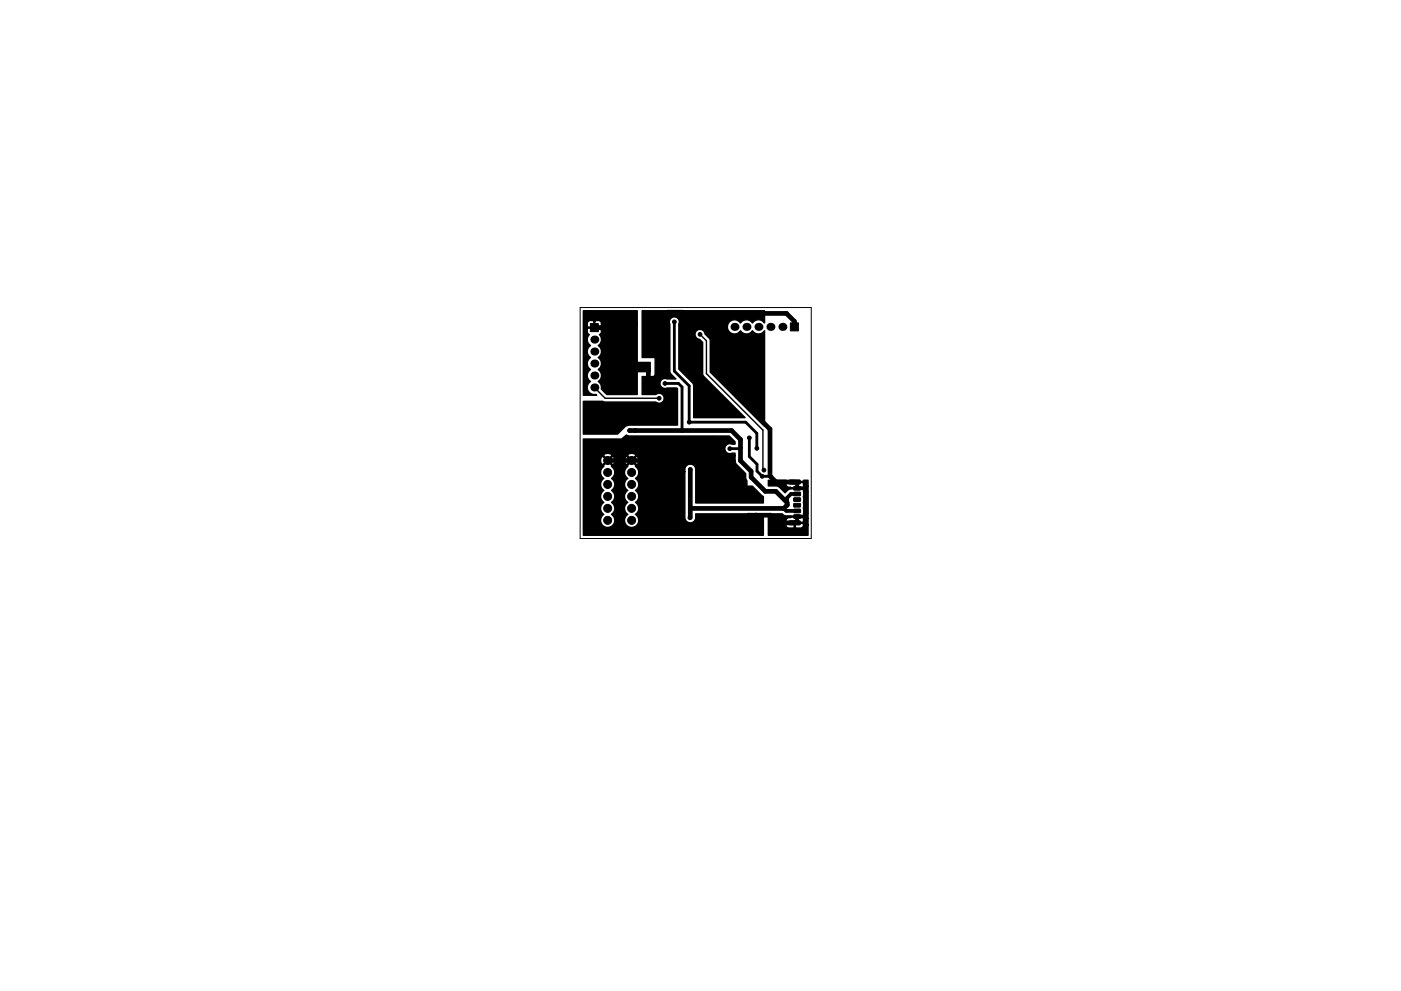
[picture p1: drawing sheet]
<svg xmlns="http://www.w3.org/2000/svg" width="297mm" height="210mm" viewBox="0 0 297 210" stroke-linecap="round" stroke-linejoin="round" font-family="sans-serif">
<path d="M123 65.2h49v49h-49z" fill="none" stroke="#000" stroke-width=".21"/>
<g fill="#000" stroke="#000" stroke-width=".21">
<path d="M125.2 68.7h1.7v1.7h-1.7zM167.6 68.5h1.7v1.7h-1.7zM167.4 101.9l2.1-.1 .2 .2v.6l-.2 .1h-2l-.2-.2zM167.4 110.5h2.1l.2 .2v.5l-.2 .2h-2l-.2-.2zM168.3 103.3l1.3-.1 .1 .7-.1 .1h-1.2l-.1-.2zM168.3 104.5l1.3-.1 .1 .7-.1 .1h-1.2l-.1-.2zM168.3 105.7l1.3-.1 .1 .7-.1 .1h-1.2l-.1-.2zM168.3 106.9l1.3-.1 .1 .7-.1 .1h-1.2l-.1-.2zM168.3 108.1l1.3-.1 .1 .7-.1 .1h-1.2l-.1-.2zM168.3 109.3l1.3-.1 .1 .7-.1 .1h-1.2l-.1-.2z"/>
<circle cx="137.3" cy="78.1" r=".4"/>
<circle cx="143" cy="68.3" r=".4"/>
<circle cx="146" cy="73" r=".4"/>
<circle cx="146" cy="71.5" r=".4"/>
<circle cx="148.4" cy="70.9" r=".4"/>
<circle cx="128.4" cy="86.4" r=".4"/>
<circle cx="128.8" cy="97.7" r=".85"/>
<circle cx="133.5" cy="91.3" r=".4"/>
<circle cx="133.9" cy="97.7" r=".85"/>
<circle cx="134.7" cy="91.3" r=".4"/>
<circle cx="139.5" cy="87.8" r=".4"/>
<circle cx="139.8" cy="84.5" r=".4"/>
<circle cx="141" cy="81.4" r=".4"/>
<circle cx="146.1" cy="89.6" r=".4"/>
<circle cx="146.4" cy="99.6" r=".4"/>
<circle cx="149.5" cy="81.2" r=".4"/>
<circle cx="151.3" cy="93" r=".4"/>
<circle cx="154.7" cy="95.2" r=".4"/>
<circle cx="156.3" cy="81.2" r=".4"/>
<circle cx="158.9" cy="92.9" r=".4"/>
<circle cx="160.5" cy="95.1" r=".4"/>
<circle cx="162" cy="99.7" r=".4"/>
<circle cx="128.8" cy="100.2" r=".85"/>
<circle cx="128.8" cy="107.9" r=".85"/>
<circle cx="128.8" cy="110.4" r=".85"/>
<circle cx="128.8" cy="105.3" r=".85"/>
<circle cx="128.8" cy="102.8" r=".85"/>
<circle cx="133.9" cy="107.9" r=".85"/>
<circle cx="133.9" cy="110.4" r=".85"/>
<circle cx="133.9" cy="100.2" r=".85"/>
<circle cx="133.9" cy="105.3" r=".85"/>
<circle cx="133.9" cy="102.8" r=".85"/>
<circle cx="143" cy="110.7" r=".4"/>
<circle cx="143.3" cy="101" r=".4"/>
<circle cx="146.3" cy="109.8" r=".4"/>
<circle cx="151.2" cy="103.3" r=".4"/>
<circle cx="154.7" cy="101.3" r=".4"/>
<circle cx="157.5" cy="100.9" r=".4"/>
<circle cx="160.3" cy="109.3" r=".4"/>
<circle cx="161.6" cy="101.1" r=".4"/>
<circle cx="166.2" cy="107.9" r=".4"/>
<circle cx="166.9" cy="107.2" r=".4"/>
</g>
<g fill="#000">
<circle cx="126" cy="74.6" r=".85"/>
<circle cx="126" cy="77.1" r=".85"/>
<circle cx="126" cy="79.7" r=".85"/>
<circle cx="126" cy="72" r=".85"/>
<circle cx="155.7" cy="69.4" r=".85"/>
<circle cx="158.3" cy="69.4" r=".85"/>
<circle cx="160.8" cy="69.4" r=".85"/>
<circle cx="163.3" cy="69.4" r=".85"/>
<circle cx="165.9" cy="69.4" r=".85"/>
<circle cx="126" cy="82.2" r=".85"/>
</g>
<path d="M143 68.3v10.4l3.1 3.2v7.7h12l2.4 2.3v3.2M141 81.4h2.9l.7 .7v9.2M157 95l-.2 .2h-2.1M158.9 92.9v4l1.6 1.6v1.5l1.1 1.1M146.4 109.8h-.1M146.4 107.8v.1M161.6 101.1h1.7l.2 .1M166.9 107v.2" fill="none" stroke="#000" stroke-width=".6"/>
<path d="M126 69.5h1.5l1.2 1.2v5.8l1.6 1.6h7l.2 .2v3.7l.9 1h2.4l1.2 1.2v2.8l-.8 .8h-11.5l-1.3-1.4M140.3 78l-.2 .1M168.4 69.4v-1.2l-1.6-1.7h-17.5l-3.3 3.2M128.8 97.7h8.7l2.3 2.3v11l1.7 1.7h18.3l.5-.5v-2.9M133.5 91.3h21.6l1.9 1.9v4.5l2.3 2.3v1.2l3 3h2.2l2.4 2.4v.6l-.7 .7h-19.8M146.4 99.6v10.2M149.5 81.2l-3.5-3.5v-10.2l-1.2-1.3h-3.3l-1.2 1.3v11.2l-1.5 1.5v1.5l1.2 1.3M151.2 98h-6.7l-1.2 1.2v11.3l-.3 .2 .8 .8h12.7l2.2-2.2h4.7l1.6 1.6h3.5M151.2 93v10.3M156.3 81.2v2.9l7 7v9.9l1.2 1.3h4M151.2 101.3h.1M157.5 100.9h-2.4l-.4 .4h-3.5" fill="none" stroke="#000" stroke-width="1"/>
<path d="M151.3 93h-.1M166.2 107.9l.5 .5h2.3M168.5 102.3l.5 .5v.8h1.4l.6 .6v4.8l-.6 .6h-1.4v.8l-.5 .5M169 104.8h-1.3l-.8 .8v1.6" fill="none" stroke="#000" stroke-width=".8"/>
<path d="M148.4 70.9l1.4 1.4v7l12 11.9v8.3l.2 .2M126 82.2l2.3 2.3h11.5" fill="none" stroke="#000" stroke-width=".3"/>
<path d="M136.2 65.9h25.9v2.6a1.52 1.52 0 0 0-2.6 0 1.52 1.52 0 0 0-2.5 0 1.51 1.51 0 0 0-2.3-.3 1.51 1.51 0 0 0 0 2.3 1.51 1.51 0 0 0 2.3-.3 1.52 1.52 0 0 0 2.5 0 1.52 1.52 0 0 0 2.6 0v20.1l-11.5-11.4v-6.8l-1.1-1.2a1.06 1.06 0 0 0-1.1-1 1.06 1.06 0 0 0-1.1 1 1.06 1.06 0 0 0 1 1.1l.7 .6v6.7l.1 .4 8.9 8.9h-10.9l-.1-7.1-3.1-3.2v-9.6a1.06 1.06 0 0 0-.9-1.5 1.06 1.06 0 0 0-1 1.5v10.2l.3 .5 1 1h-1.9a1.06 1.06 0 0 0-1.5 1 1.06 1.06 0 0 0 1.5 .9h2.1l.1 .2v7.7h-10.2l-.7 .2-1.8 1.7h-7.2v-7h4.1l.5 .2h10.8a1.06 1.06 0 0 0 1.4-.1 1.06 1.06 0 0 0 0-1.4 1.06 1.06 0 0 0-1.4-.1h-2.9v-3.8h2.6l.1-.2v-3.8l-2.7-.1zM123.7 65.9h11.4v2.8h-7.6a.66 .66 0 0 0-.6-.7h-.6l-.2 .2-.9-.2a.66 .66 0 0 0-.7 .7v.5l.2 .2h1.2v-1.2h.2v1.2h1.3l.1-.2v-.5h7.6v8.1l2.8 .1v1.9l-2.8 .1v4.8h-6.5l-1.1-1.2a1.5 1.5 0 0 0-.7-1.6 1.51 1.51 0 0 0 0-2.5 1.51 1.51 0 0 0 0-2.5 1.51 1.51 0 0 0 0-2.6 1.51 1.51 0 0 0 .3-2.3l.4-.5v-.7l-.1-.2h-2.7l-.2 .2v.7l.4 .5a1.51 1.51 0 0 0 .3 2.3 1.51 1.51 0 0 0 0 2.6 1.51 1.51 0 0 0 0 2.5 1.51 1.51 0 0 0 0 2.5 1.51 1.51 0 0 0-.6 1.9 1.51 1.51 0 0 0 1.7 .9l.2 .1h-2.8zM123.7 93.1h8.1l1-.8 .6 .2h21.2l1.2 1.2v.5h-.6a1.06 1.06 0 0 0-1.5 1 1.06 1.06 0 0 0 1.5 1h.6v.5h-21l-.1-.3-.7-.2-.9 .2-.1 .3h-3.3a1.03 1.03 0 0 0-1.7 0l.8 .9 .9-.9h3.3l.9 .9 .9-.9h21v1h-20.4l-.2-.8-.3-.1-.8 .9h-.3l-.9-.9a.76 .76 0 0 0-.5 .9h-2l-.3-.8-.2-.1-.9 .9h-.3l-.9-.9a1.03 1.03 0 0 0 0 1.8l.9-.9h.3l.9 .9 .2-.1 .3-.8h2a.78 .78 0 0 0 .5 .9l.9-.9h.3l.8 .9 .3-.1 .2-.8h20.4l.4 .9 1.9 1.9 .3 2.6h1.1l2.4 2.2v1.4h-14.4v-7.3a1.2 1.2 0 0 0-1.5-.9 1.2 1.2 0 0 0-.8 1.6h-9.8l-.1-.6-.6-.5 .1-.3-.9-.9-.9 .9 .1 .3-.5 .5-.2 .6h-2.1l-.1-.6-.6-.5 .1-.3-.9-.9-.8 .9v.3l-.1 .1a1.51 1.51 0 0 0 .1 2.4 1.5 1.5 0 0 0 0 2.5 1.5 1.5 0 0 0 0 2.6 1.5 1.5 0 0 0 0 2.5 1.51 1.51 0 0 0-.3 2.3 1.51 1.51 0 0 0 2.3 0 1.51 1.51 0 0 0-.3-2.3 1.5 1.5 0 0 0 0-2.5 1.5 1.5 0 0 0 0-2.6 1.5 1.5 0 0 0 0-2.5l.5-.5 .1-.9h2.1l.2 .9 .5 .5-.1 .1a1.51 1.51 0 0 0 .1 2.4 1.5 1.5 0 0 0 0 2.6 1.5 1.5 0 0 0 0 2.5 1.51 1.51 0 0 0-.3 2.3 1.51 1.51 0 0 0 2.3 0 1.51 1.51 0 0 0-.4-2.3 1.5 1.5 0 0 0 0-2.5 1.5 1.5 0 0 0 0-2.6 1.5 1.5 0 0 0 0-2.5l.6-.5 .1-.9h9.8v9.7a1.16 1.16 0 0 0 1.2 1.1 1.16 1.16 0 0 0 1.1-1.1v-.8h14.4v4.6h-38.2zM162.9 101.9h3.7l.2 .3h3.4l.2-.3h.9v1.3h-.9v-.7l-.2-.1h-3.4a.67 .67 0 0 0 0 .8 .67 .67 0 0 0 .8 .2l.2 .1h2.4l.2-.3h.9v6.8h-.9l-.2-.3h-2.4l-.2 .1a.68 .68 0 0 0-.8 .2 .68 .68 0 0 0 0 .8h3.4l.2-.1v-.7h.9v1.4h-.9l-.2-.4h-3.4a.61 .61 0 0 0-.1 .7 .61 .61 0 0 0 .6 .3h.9l.2-.1v-.9h.2v.9l.2 .1h.9a.66 .66 0 0 0 .7-.6h.9v2.2h-8.4v-4.6h2.9l.7 .4 1.3 .1h2.4l.2-.3v-5.3l-.2-.2-2.7 .1-.4 .1-.7 .7-1.5-1.4-2-.1z" fill="#000" stroke="#000" stroke-width=".3"/>
</svg>
